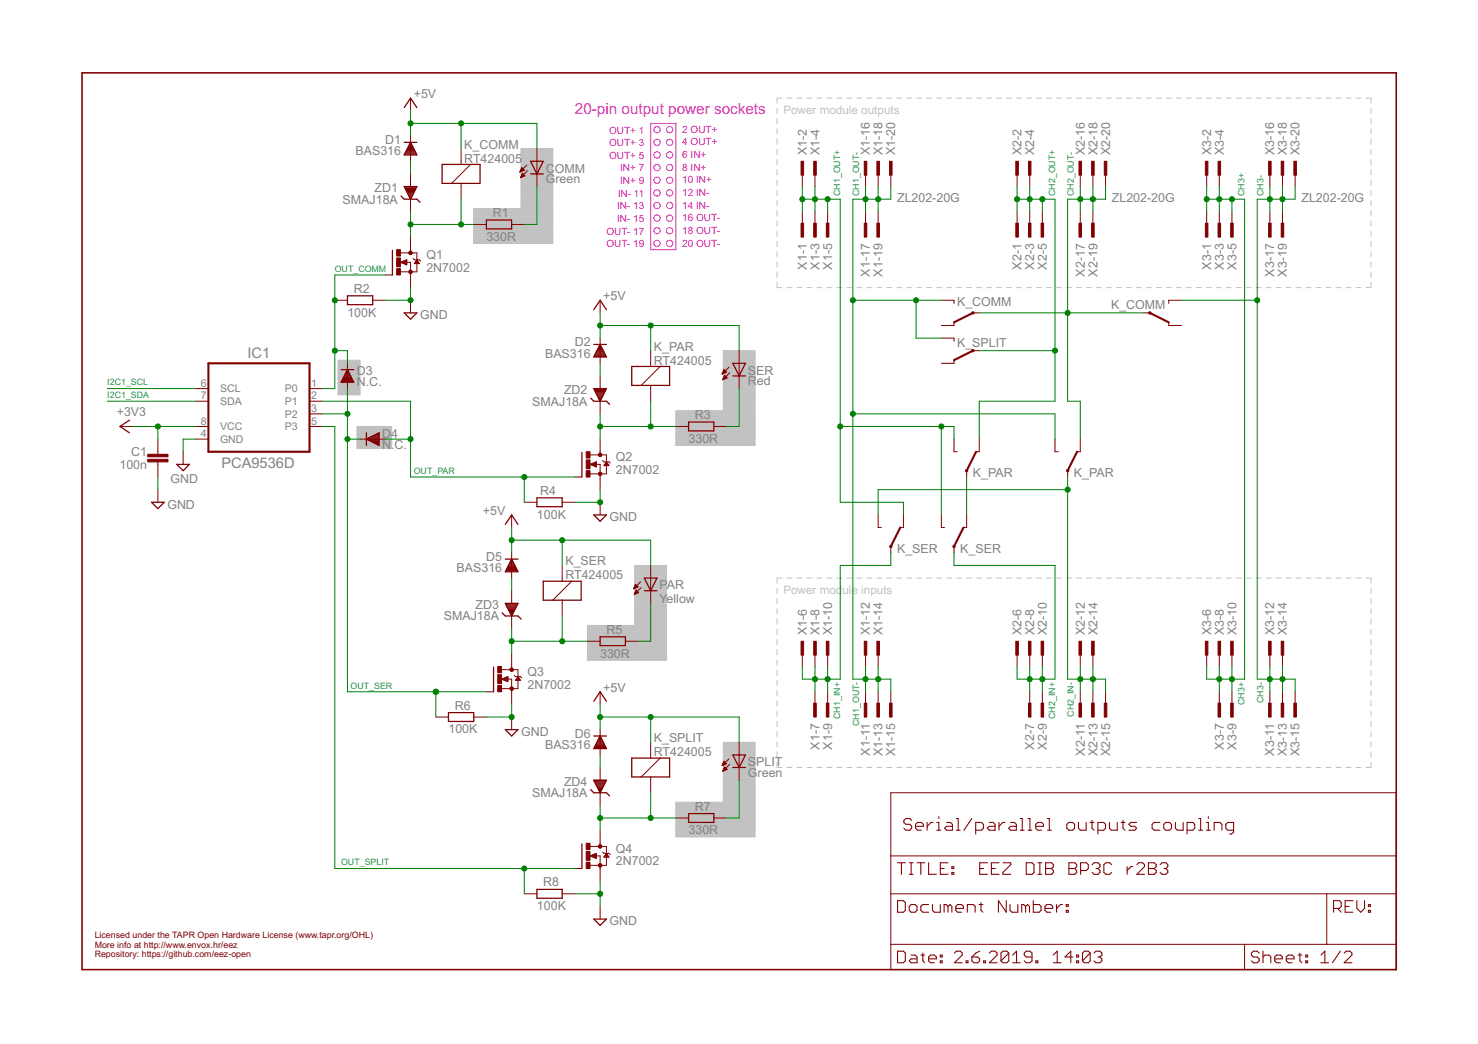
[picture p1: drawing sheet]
<svg xmlns="http://www.w3.org/2000/svg" width="297mm" height="210mm" viewBox="0 0 297 210" stroke-linecap="round" stroke-linejoin="round" font-family="sans-serif">
<defs><g id="words">
<text font-size="3.1" fill="#f0f" x="115.5" y="22.9">20-pin output power sockets</text>
<g font-size="2.9" fill="#808080">
<text x="49.8" y="72">IC1</text>
<text x="44.5" y="94">PCA9536D</text>
</g>
<g font-size="2.5" fill="#808080">
<text x="83.2" y="19.7">+5V</text>
<text x="77.4" y="29">D1</text>
<text x="93.3" y="29.9">K_COMM</text>
<text x="71.4" y="31.3">BAS316</text>
<text x="93.3" y="32.7">RT424005</text>
<text x="109.7" y="34.7">C</text>
<text x="111.5" y="34.7">OMM</text>
<text x="162.1" y="31.2" transform="rotate(-90 162.1 31.2)">X1-2</text>
<text x="164.7" y="31.2" transform="rotate(-90 164.7 31.2)">X1-4</text>
<text x="174.8" y="31.2" transform="rotate(-90 174.8 31.2)">X1-16</text>
<text x="177.4" y="31.2" transform="rotate(-90 177.4 31.2)">X1-18</text>
<text x="179.9" y="31.2" transform="rotate(-90 179.9 31.2)">X1-20</text>
<text x="205.3" y="31.2" transform="rotate(-90 205.3 31.2)">X2-2</text>
<text x="207.8" y="31.2" transform="rotate(-90 207.8 31.2)">X2-4</text>
<text x="218" y="31.2" transform="rotate(-90 218 31.2)">X2-16</text>
<text x="220.5" y="31.2" transform="rotate(-90 220.5 31.2)">X2-18</text>
<text x="223.1" y="31.2" transform="rotate(-90 223.1 31.2)">X2-20</text>
<text x="243.4" y="31.2" transform="rotate(-90 243.4 31.2)">X3-2</text>
<text x="245.9" y="31.2" transform="rotate(-90 245.9 31.2)">X3-4</text>
<text x="256.1" y="31.2" transform="rotate(-90 256.1 31.2)">X3-16</text>
<text x="258.6" y="31.2" transform="rotate(-90 258.6 31.2)">X3-18</text>
<text x="261.2" y="31.2" transform="rotate(-90 261.2 31.2)">X3-20</text>
<text x="68.9" y="40.9">SMAJ18A</text>
<text x="75.3" y="38.6">ZD1</text>
<text x="109.7" y="36.9">G</text>
<text x="111.6" y="36.9">reen</text>
<text x="180.3" y="40.6">ZL202-20G</text>
<text x="223.5" y="40.6">ZL202-20G</text>
<text x="261.6" y="40.6">ZL202-20G</text>
<text x="99" y="43.6">R1</text>
<text x="85.7" y="52.1">Q1</text>
<text x="97.8" y="48.4">330R</text>
<text x="71.1" y="58.9">R2</text>
<text x="85.7" y="54.6">2N7002</text>
<text x="162.1" y="54.2" transform="rotate(-90 162.1 54.2)">X1-1</text>
<text x="164.7" y="54.2" transform="rotate(-90 164.7 54.2)">X1-3</text>
<text x="167.2" y="54.2" transform="rotate(-90 167.2 54.2)">X1-5</text>
<text x="174.8" y="55.6" transform="rotate(-90 174.8 55.6)">X1-17</text>
<text x="177.4" y="55.6" transform="rotate(-90 177.4 55.6)">X1-19</text>
<text x="205.3" y="54.2" transform="rotate(-90 205.3 54.2)">X2-1</text>
<text x="207.8" y="54.2" transform="rotate(-90 207.8 54.2)">X2-3</text>
<text x="210.4" y="54.2" transform="rotate(-90 210.4 54.2)">X2-5</text>
<text x="218" y="55.6" transform="rotate(-90 218 55.6)">X2-17</text>
<text x="220.5" y="55.6" transform="rotate(-90 220.5 55.6)">X2-19</text>
<text x="243.4" y="54.2" transform="rotate(-90 243.4 54.2)">X3-1</text>
<text x="245.9" y="54.2" transform="rotate(-90 245.9 54.2)">X3-3</text>
<text x="248.5" y="54.2" transform="rotate(-90 248.5 54.2)">X3-5</text>
<text x="256.1" y="55.6" transform="rotate(-90 256.1 55.6)">X3-17</text>
<text x="258.6" y="55.6" transform="rotate(-90 258.6 55.6)">X3-19</text>
<text x="69.8" y="63.7">100K</text>
<text x="84.4" y="64.2">GND</text>
<text x="121.2" y="60.4">+5V</text>
<text x="192.4" y="61.5">K_COMM</text>
<text x="223.3" y="62.1">K_COMM</text>
<text x="109.5" y="71.9">BAS316</text>
<text x="115.5" y="69.6">D2</text>
<text x="131.4" y="70.5">K_PAR</text>
<text x="192.4" y="69.8">K_SPLIT</text>
<text x="71.7" y="77.6">N.C.</text>
<text x="71.7" y="75.3">D3</text>
<text x="131.4" y="73.3">RT424005</text>
<text x="150.3" y="77.5">R</text>
<text x="150.3" y="75.3">S</text>
<text x="152" y="75.3">ER</text>
<text x="152.1" y="77.5">ed</text>
<text x="23.5" y="83.7">+3V3</text>
<text x="107" y="81.6">SMAJ18A</text>
<text x="113.4" y="79.3">ZD2</text>
<text x="76.8" y="88">D4</text>
<text x="138.4" y="89.1">330R</text>
<text x="139.7" y="84.3">R3</text>
<text x="24" y="94.3">100n</text>
<text x="26.4" y="91.7">C1</text>
<text x="76.8" y="90.3">N.C.</text>
<text x="123.8" y="95.3">2N7002</text>
<text x="123.8" y="92.7">Q2</text>
<text x="195.5" y="95.9">K_PAR</text>
<text x="215.8" y="95.9">K_PAR</text>
<text x="34.3" y="97.2">GND</text>
<text x="108.5" y="99.5">R4</text>
<text x="33.6" y="102.3">GND</text>
<text x="97.1" y="103.5">+5V</text>
<text x="107.9" y="104.3">100K</text>
<text x="122.5" y="104.8">GND</text>
<text x="97.7" y="112.8">D5</text>
<text x="113.6" y="113.7">K_SER</text>
<text x="180.3" y="111.1">K_SER</text>
<text x="193" y="111.1">K_SER</text>
<text x="91.8" y="115.1">BAS316</text>
<text x="113.6" y="116.5">RT424005</text>
<text x="132.5" y="118.5">P</text>
<text x="134" y="118.5">AR</text>
<text x="89.2" y="124.7">SMAJ18A</text>
<text x="95.6" y="122.4">ZD3</text>
<text x="132.5" y="121.3">Y</text>
<text x="134" y="121.3">ellow</text>
<text x="121.9" y="127.4">R5</text>
<text x="162.1" y="127.7" transform="rotate(-90 162.1 127.7)">X1-6</text>
<text x="164.7" y="127.7" transform="rotate(-90 164.7 127.7)">X1-8</text>
<text x="167.2" y="127.7" transform="rotate(-90 167.2 127.7)">X1-10</text>
<text x="174.8" y="127.7" transform="rotate(-90 174.8 127.7)">X1-12</text>
<text x="177.4" y="127.7" transform="rotate(-90 177.4 127.7)">X1-14</text>
<text x="205.3" y="127.7" transform="rotate(-90 205.3 127.7)">X2-6</text>
<text x="207.8" y="127.7" transform="rotate(-90 207.8 127.7)">X2-8</text>
<text x="210.4" y="127.7" transform="rotate(-90 210.4 127.7)">X2-10</text>
<text x="218" y="127.7" transform="rotate(-90 218 127.7)">X2-12</text>
<text x="220.5" y="127.7" transform="rotate(-90 220.5 127.7)">X2-14</text>
<text x="243.4" y="127.7" transform="rotate(-90 243.4 127.7)">X3-6</text>
<text x="245.9" y="127.7" transform="rotate(-90 245.9 127.7)">X3-8</text>
<text x="248.5" y="127.7" transform="rotate(-90 248.5 127.7)">X3-10</text>
<text x="256.1" y="127.7" transform="rotate(-90 256.1 127.7)">X3-12</text>
<text x="258.6" y="127.7" transform="rotate(-90 258.6 127.7)">X3-14</text>
<text x="106" y="135.9">Q3</text>
<text x="120.6" y="132.2">330R</text>
<text x="91.4" y="142.7">R6</text>
<text x="106" y="138.4">2N7002</text>
<text x="121.2" y="139.1">+5V</text>
<text x="90.1" y="147.5">100K</text>
<text x="104.7" y="148">GND</text>
<text x="115.5" y="148.3">D6</text>
<text x="131.4" y="149.2">K_SPLIT</text>
<text x="109.5" y="150.6">BAS316</text>
<text x="131.4" y="152">RT424005</text>
<text x="150.3" y="154.1">S</text>
<text x="152" y="154.1">PLIT</text>
<text x="164.7" y="150.7" transform="rotate(-90 164.7 150.7)">X1-7</text>
<text x="167.2" y="150.7" transform="rotate(-90 167.2 150.7)">X1-9</text>
<text x="174.8" y="151.9" transform="rotate(-90 174.8 151.9)">X1-11</text>
<text x="177.4" y="152.1" transform="rotate(-90 177.4 152.1)">X1-13</text>
<text x="179.9" y="152.1" transform="rotate(-90 179.9 152.1)">X1-15</text>
<text x="207.8" y="150.7" transform="rotate(-90 207.8 150.7)">X2-7</text>
<text x="210.4" y="150.7" transform="rotate(-90 210.4 150.7)">X2-9</text>
<text x="218" y="151.9" transform="rotate(-90 218 151.9)">X2-11</text>
<text x="220.5" y="152.1" transform="rotate(-90 220.5 152.1)">X2-13</text>
<text x="223.1" y="152.1" transform="rotate(-90 223.1 152.1)">X2-15</text>
<text x="245.9" y="150.7" transform="rotate(-90 245.9 150.7)">X3-7</text>
<text x="248.5" y="150.7" transform="rotate(-90 248.5 150.7)">X3-9</text>
<text x="256.1" y="151.9" transform="rotate(-90 256.1 151.9)">X3-11</text>
<text x="258.6" y="152.1" transform="rotate(-90 258.6 152.1)">X3-13</text>
<text x="261.2" y="152.1" transform="rotate(-90 261.2 152.1)">X3-15</text>
<text x="107" y="160.3">SMAJ18A</text>
<text x="113.4" y="158">ZD4</text>
<text x="150.3" y="156.2">G</text>
<text x="152.3" y="156.2">reen</text>
<text x="138.4" y="167.8">330R</text>
<text x="139.7" y="163">R7</text>
<text x="123.8" y="174">2N7002</text>
<text x="123.8" y="171.5">Q4</text>
<text x="109.2" y="178.2">R8</text>
<text x="107.9" y="183">100K</text>
<text x="122.5" y="186.1">GND</text>
</g>
<g font-size="2.3" fill="#c0c0c0">
<text x="157.4" y="22.9">Power module outputs</text>
<text x="157.4" y="119.4">Power mod</text>
<text x="169.3" y="119.4">ule inputs</text>
</g>
<g font-size="2.1" fill="#808080">
<text x="40.3" y="77.8">6</text>
<text x="62.6" y="77.8">1</text>
<text x="40.3" y="80.3">7</text>
<text x="44.2" y="78.9">SCL</text>
<text x="44.2" y="81.4">SDA</text>
<text x="57.2" y="78.9">P0</text>
<text x="57.2" y="81.4">P1</text>
<text x="57.2" y="84">P2</text>
<text x="62.6" y="80.3">2</text>
<text x="62.6" y="82.9">3</text>
<text x="40.3" y="87.9">4</text>
<text x="40.3" y="85.4">8</text>
<text x="44.2" y="89.1">GND</text>
<text x="44.2" y="86.5">VCC</text>
<text x="57.2" y="86.5">P3</text>
<text x="62.6" y="85.4">5</text>
</g>
<g font-size="2" fill="#f0f">
<text x="122.4" y="26.9">OUT+ 1</text>
<text x="122.4" y="29.4">OUT+ 3</text>
<text x="137.1" y="26.7">2 OUT+</text>
<text x="137.1" y="29.3">4 OUT+</text>
<text x="122.4" y="31.9">OUT+ 5</text>
<text x="124.6" y="34.5">IN+ 7</text>
<text x="137.1" y="31.8">6 IN+</text>
<text x="137.1" y="34.3">8 IN+</text>
<text x="124.2" y="39.6">IN- 11</text>
<text x="124.6" y="37">IN+ 9</text>
<text x="137.1" y="36.9">10 IN+</text>
<text x="137.1" y="39.4">12 IN-</text>
<text x="137.1" y="41.9">14 IN-</text>
<text x="121.9" y="47.2">OUT- 17</text>
<text x="124" y="44.6">IN- 15</text>
<text x="124" y="42.1">IN- 13</text>
<text x="137.1" y="44.5">16 OUT-</text>
<text x="137.1" y="47">18 OUT-</text>
<text x="121.9" y="49.7">OUT- 19</text>
<text x="137.1" y="49.6">20 OUT-</text>
</g>
<g font-size="1.8" fill="#008080">
<text x="168.9" y="39.4" transform="rotate(-90 168.9 39.4)">CH1_OUT+</text>
<text x="172.7" y="39.4" transform="rotate(-90 172.7 39.4)">CH1_OUT-</text>
<text x="212" y="39.4" transform="rotate(-90 212 39.4)">CH2_OUT+</text>
<text x="215.8" y="39.4" transform="rotate(-90 215.8 39.4)">CH2_OUT-</text>
<text x="250.1" y="39.4" transform="rotate(-90 250.1 39.4)">CH3+</text>
<text x="253.9" y="39.4" transform="rotate(-90 253.9 39.4)">CH3-</text>
<text x="67.3" y="54.6">OUT_COMM</text>
<text x="21.6" y="77.5">I2C1_SCL</text>
<text x="21.6" y="80">I2C1_SDA</text>
<text x="83.2" y="95.3">OUT_PAR</text>
<text x="70.5" y="138.4">OUT_SER</text>
<text x="250.1" y="141.8" transform="rotate(-90 250.1 141.8)">CH3+</text>
<text x="253.9" y="141.3" transform="rotate(-90 253.9 141.3)">CH3-</text>
<text x="168.9" y="144.5" transform="rotate(-90 168.9 144.5)">CH1_IN+</text>
<text x="172.7" y="146" transform="rotate(-90 172.7 146)">CH1_OUT-</text>
<text x="212" y="144.5" transform="rotate(-90 212 144.5)">CH2_IN+</text>
<text x="215.8" y="144.1" transform="rotate(-90 215.8 144.1)">CH2_IN-</text>
<text x="68.5" y="174">OUT_SPLIT</text>
</g>
<g font-size="1.8" fill="#800000">
<text x="19" y="188.6">Licensed under the TAPR Open Hardware License (www.tapr.org/OHL)</text>
<text x="19" y="190.5">More info at http://www.envox.hr/eez</text>
<text x="19" y="192.4">Repository: https://github.com/eez-open</text>
</g>
</g></defs>
<g fill="none" stroke="#c0c0c0" stroke-width=".2">
<path d="M157.2 19.7h-1v1.1M158.2 19.7h1M160.2 19.7h1M162.2 19.7h1M164.2 19.7h1M166.2 19.7h1M168.2 19.7h1M170.2 19.7h1M172.2 19.7h1M174.2 19.7h1M176.2 19.7h1M178.2 19.7h1"/>
<path d="M180.2 19.7h1.1M182.2 19.7h1M184.3 19.7h1M186.2 19.7h1.1M188.3 19.7h1M190.3 19.7h1M192.3 19.7h1M194.3 19.7h1M196.3 19.7h1M198.3 19.7h1M200.3 19.7h1M202.3 19.7h1"/>
<path d="M204.3 19.7h1M206.3 19.7h1M208.3 19.7h1M210.3 19.7h1M212.3 19.7h1M214.3 19.7h1M216.3 19.7h1.1M218.4 19.7h1M220.4 19.7h1M222.4 19.7h1M224.4 19.7h1M226.4 19.7h1"/>
<path d="M228.4 19.7h1M230.4 19.7h1M232.4 19.7h1M234.4 19.7h1M236.4 19.7h1M238.4 19.7h1M240.4 19.7h1M242.4 19.7h1M244.4 19.7h1M246.4 19.7h1M248.4 19.7h1M250.4 19.7h1.1"/>
<path d="M252.5 19.7h.9M254.5 19.7h1M256.5 19.7h1M258.5 19.7h1M260.5 19.7h1M262.5 19.7h1M264.5 19.7h1M266.5 19.7h1M268.5 19.7h1M270.5 19.7h1M272.5 19.7h1M274.5 19.7h1v1.1"/>
<path d="M104.7 29.9h6.4v19h-15.9v-6.9h9.5zM104.7 40h6.4M104.7 39.8h6.4M104.7 39.7h6.4M104.7 39.6h6.4M104.7 39.5h6.4M104.7 39.3h6.4M104.7 39.2h6.4M104.7 39.1h6.4M104.7 39h6.4M104.7 38.9h6.4M104.7 38.8h6.4"/>
<path d="M104.7 38.6h6.4M104.7 38.5h6.4M104.7 38.4h6.4M104.7 38.3h6.4M104.7 38.1h6.4M104.7 38h6.4M104.7 37.9h6.4M104.7 37.8h6.4M104.7 37.7h6.4M104.7 37.5h6.4M104.7 37.4h6.4M104.7 37.3h6.4"/>
<path d="M104.7 37.2h6.4M104.7 37.1h6.4M104.7 36.9h6.4M104.7 36.8h6.4M104.7 36.7h6.4M104.7 36.6h6.4M104.7 36.4h6.4M104.7 36.3h6.4M104.7 36.2h6.4M104.7 36.1h6.4M104.7 36h6.4M104.7 35.9h6.4"/>
<path d="M104.7 35.7h6.4M104.7 35.6h6.4M104.7 35.5h6.4M104.7 35.4h6.4M104.7 35.3h6.4M104.7 35.1h6.4M104.7 35h6.4M104.7 34.9h6.4M104.7 34.8h6.4M104.7 34.6h6.4M104.7 34.5h6.4M104.7 34.4h6.4"/>
<path d="M104.7 34.3h6.4M104.7 34.2h6.4M104.7 34.1h6.4M104.7 33.9h6.4M104.7 33.8h6.4M104.7 33.7h6.4M104.7 33.6h6.4M104.7 33.4h6.4M104.7 33.3h6.4M104.7 33.2h6.4M104.7 33.1h6.4M104.7 33h6.4"/>
<path d="M104.7 32.9h6.4M104.7 32.7h6.4M104.7 32.6h6.4M104.7 32.5h6.4M104.7 32.4h6.4M104.7 32.2h6.4M104.7 32.1h6.4M104.7 32h6.4M104.7 31.9h6.4M104.7 31.7h6.4M104.7 31.6h6.4M104.7 31.5h6.4"/>
<path d="M104.7 31.4h6.4M104.7 31.3h6.4M104.7 31.2h6.4M104.7 31h6.4M104.7 30.9h6.4M104.7 30.8h6.4M104.7 30.7h6.4M104.7 30.5h6.4M104.7 30.4h6.4M104.7 30.3h6.4M104.7 30.2h6.4M104.7 30.1h6.4"/>
<path d="M104.7 30h6.4M156.2 21.8v1M156.2 23.9v1M156.2 25.9v1.1M156.2 28v1M156.2 30v1.1M156.2 32.1v1M156.2 34.1v1.1M156.2 36.2v1.1M156.2 38.2v1.1M275.5 21.8v1M275.5 23.9v1"/>
<path d="M275.5 25.9v1.1M275.5 28v1M275.5 30v1.1M275.5 32.1v1M275.5 34.1v1.1M275.5 36.2v1.1M275.5 38.2v1.1M95.2 48.9h15.9M95.2 48.8h15.9M95.2 48.6h15.9M95.2 48.5h15.9M95.2 48.4h15.9"/>
<path d="M95.2 48.3h15.9M95.2 48.2h15.9M95.2 48h15.9M95.2 47.9h15.9M95.2 47.8h15.9M95.2 47.7h15.9M95.2 47.6h15.9M95.2 47.4h15.9M95.2 47.3h15.9M95.2 47.2h15.9M95.2 47.1h15.9M95.2 46.9h15.9"/>
<path d="M95.2 46.8h15.9M95.2 46.7h15.9M95.2 46.6h15.9M95.2 46.5h15.9M95.2 46.4h15.9M95.2 46.2h15.9M95.2 46.1h15.9M95.2 46h15.9M95.2 45.9h15.9M95.2 45.7h15.9M95.2 45.6h15.9M95.2 45.5h15.9"/>
<path d="M95.2 45.4h15.9M95.2 45.3h15.9M95.2 45.1h15.9M95.2 45h15.9M95.2 44.9h15.9M95.2 44.8h15.9M95.2 44.7h15.9M95.2 44.5h15.9M95.2 44.4h15.9M95.2 44.3h15.9M95.2 44.2h15.9M95.2 44h15.9"/>
<path d="M95.2 43.9h15.9M95.2 43.8h15.9M95.2 43.7h15.9M95.2 43.6h15.9M95.2 43.5h15.9M95.2 43.3h15.9M95.2 43.2h15.9M95.2 43.1h15.9M95.2 43h15.9M95.2 42.8h15.9M95.2 42.7h15.9M95.2 42.6h15.9"/>
<path d="M95.2 42.5h15.9M95.2 42.4h15.9M95.2 42.2h15.9M95.2 42.1h15.9M95.2 42h15.9M104.7 41.9h6.4M104.7 41.8h6.4M104.7 41.7h6.4M104.7 41.5h6.4M104.7 41.4h6.4M104.7 41.3h6.4M104.7 41.2h6.4"/>
<path d="M104.7 41h6.4M104.7 40.9h6.4M104.7 40.8h6.4M104.7 40.7h6.4M104.7 40.6h6.4M104.7 40.4h6.4M104.7 40.3h6.4M104.7 40.2h6.4M104.7 40.1h6.4M156.2 40.3v1.1M156.2 42.4v1M156.2 44.4v1.1"/>
<path d="M156.2 46.5v1M156.2 48.5v1.1M156.2 50.6v1M156.2 52.6v1.1M156.2 54.7v1.1M156.2 56.8v1h1M158.2 57.8h1M160.2 57.8h1M162.2 57.8h1M164.2 57.8h1M166.2 57.8h1M168.2 57.8h1"/>
<path d="M170.2 57.8h1M172.2 57.8h1M174.2 57.8h1M176.2 57.8h1M178.2 57.8h1M180.2 57.8h1.1M182.2 57.8h1M184.3 57.8h1M186.2 57.8h1.1M188.3 57.8h1M190.3 57.8h1M192.3 57.8h1"/>
<path d="M194.3 57.8h1M196.3 57.8h1M198.3 57.8h1M200.3 57.8h1M202.3 57.8h1M204.3 57.8h1M206.3 57.8h1M208.3 57.8h1M210.3 57.8h1M212.3 57.8h1M214.3 57.8h1M216.3 57.8h1.1"/>
<path d="M218.4 57.8h1M220.4 57.8h1M222.4 57.8h1M224.4 57.8h1M226.4 57.8h1M228.4 57.8h1M230.4 57.8h1M232.4 57.8h1M234.4 57.8h1M236.4 57.8h1M238.4 57.8h1M240.4 57.8h1"/>
<path d="M242.4 57.8h1M244.4 57.8h1M246.4 57.8h1M248.4 57.8h1M250.4 57.8h1.1M252.5 57.8h.9M254.5 57.8h1M256.5 57.8h1M258.5 57.8h1M260.5 57.8h1M262.5 57.8h1M264.5 57.8h1"/>
<path d="M266.5 57.8h1M268.5 57.8h1M270.5 57.8h1M272.5 57.8h1M275.5 40.3v1.1M275.5 42.4v1M275.5 44.4v1.1M275.5 46.5v1M275.5 48.5v1.1M275.5 50.6v1M275.5 52.6v1.1M275.5 54.7v1.1"/>
<path d="M275.5 56.8v1h-1M145.4 79.9h6.3M145.4 79.8h6.3M145.4 79.6h6.3M145.4 79.5h6.3M145.4 79.4h6.3M145.4 79.3h6.3M145.4 79.2h6.3M145.4 79h6.3M145.4 78.9h6.3M145.4 78.8h6.3M145.4 78.7h6.3"/>
<path d="M145.4 78.5h6.3M145.4 78.4h6.3M145.4 78.3h6.3M145.4 78.2h6.3M145.4 78.1h6.3M145.4 78h6.3M145.4 77.8h6.3M145.4 77.7h6.3M145.4 77.6h6.3M145.4 77.5h6.3M145.4 77.3h6.3M145.4 77.2h6.3"/>
<path d="M145.4 77.1h6.3M145.4 77h6.3M145.4 76.9h6.3M145.4 76.8h6.3M145.4 76.6h6.3M145.4 76.5h6.3M145.4 76.4h6.3M145.4 76.3h6.3M145.4 76.1h6.3M145.4 76h6.3M145.4 75.9h6.3M145.4 75.8h6.3"/>
<path d="M145.4 75.6h6.3M145.4 75.5h6.3M145.4 75.4h6.3M145.4 75.3h6.3M145.4 75.2h6.3M145.4 75.1h6.3M145.4 74.9h6.3M145.4 74.8h6.3M145.4 74.7h6.3M145.4 74.6h6.3M145.4 74.4h6.3M145.4 74.3h6.3"/>
<path d="M145.4 74.2h6.3M145.4 74.1h6.3M145.4 74h6.3M145.4 73.9h6.3M145.4 73.7h6.3M145.4 73.6h6.3M145.4 73.5h6.3M145.4 73.4h6.3M145.4 73.2h6.3M145.4 73.1h6.3M145.4 73h6.3M145.4 72.9h6.3"/>
<path d="M145.4 72.8h6.3M145.4 72.6h6.3M145.4 72.5h6.3M145.4 72.4h6.3M145.4 72.3h6.3M145.4 72.2h6.3M145.4 72h6.3M145.4 71.9h6.3M145.4 71.8h6.3M145.4 71.7h6.3M145.4 71.6h6.3M145.4 71.4h6.3"/>
<path d="M145.4 71.3h6.3M145.4 71.2h6.3M145.4 71.1h6.3M145.4 71h6.3M145.4 70.8h6.3M145.4 70.7h6.3M145.4 70.6h6.3M135.8 89.4h15.9M135.8 89.3h15.9M135.8 89.2h15.9M135.8 89h15.9M135.8 88.9h15.9"/>
<path d="M135.8 88.8h15.9M135.8 88.7h15.9M135.8 88.6h15.9M135.8 88.4h15.9M135.8 88.3h15.9M135.8 88.2h15.9M135.8 88.1h15.9M135.8 88h15.9M135.8 87.8h15.9M135.8 87.7h15.9M135.8 87.6h15.9M135.8 87.5h15.9"/>
<path d="M135.8 87.4h15.9M135.8 87.2h15.9M135.8 87.1h15.9M135.8 87h15.9M135.8 86.9h15.9M135.8 86.8h15.9M135.8 86.6h15.9M135.8 86.5h15.9M135.8 86.4h15.9M135.8 86.3h15.9M135.8 86.1h15.9M135.8 86h15.9"/>
<path d="M135.8 85.9h15.9M135.8 85.8h15.9M135.8 85.7h15.9M135.8 85.6h15.9M135.8 85.4h15.9M135.8 85.3h15.9M135.8 85.2h15.9M135.8 85.1h15.9M135.8 84.9h15.9M135.8 84.8h15.9M135.8 84.7h15.9M135.8 84.6h15.9"/>
<path d="M135.8 84.5h15.9M135.8 84.3h15.9M135.8 84.2h15.9M135.8 84.1h15.9M135.8 84h15.9M135.8 83.9h15.9M135.8 83.7h15.9M135.8 83.6h15.9M135.8 83.5h15.9M135.8 83.4h15.9M135.8 83.2h15.9M135.8 83.1h15.9"/>
<path d="M135.8 83h15.9M135.8 82.9h15.9M135.8 82.8h15.9M135.8 82.7h15.9M145.4 82.4h6.3M145.4 82.3h6.3M145.4 82.2h6.3M145.4 82h6.3M145.4 81.9h6.3M145.4 81.8h6.3M145.4 81.7h6.3M145.4 81.6h6.3"/>
<path d="M145.4 81.4h6.3M145.4 81.3h6.3M145.4 81.2h6.3M145.4 81.1h6.3M145.4 81h6.3M145.4 80.8h6.3M145.4 80.7h6.3M145.4 80.6h6.3M145.4 80.5h6.3M145.4 80.4h6.3M145.4 80.2h6.3M145.4 80.1h6.3"/>
<path d="M145.4 80h6.3M151.7 82.5l-15.9 .1v7l15.9-.1v-19h-6.3v12.1M127.6 113.7h6.3v19h-15.8v-6.9h9.5zM127.6 119.9h6.3M127.6 119.8h6.3M127.6 119.7h6.3M127.6 119.6h6.3M127.6 119.4h6.3M127.6 119.3h6.3M127.6 119.2h6.3M127.6 119.1h6.3M127.6 119h6.3"/>
<path d="M127.6 118.8h6.3M127.6 118.7h6.3M127.6 118.6h6.3M127.6 118.5h6.3M127.6 118.4h6.3M127.6 118.2h6.3M127.6 118.1h6.3M127.6 118h6.3M127.6 117.9h6.3M127.6 117.8h6.3M127.6 117.6h6.3M127.6 117.5h6.3"/>
<path d="M127.6 117.4h6.3M127.6 117.3h6.3M127.6 117.2h6.3M127.6 117h6.3M127.6 116.9h6.3M127.6 116.8h6.3M127.6 116.7h6.3M127.6 116.5h6.3M127.6 116.4h6.3M127.6 116.3h6.3M127.6 116.2h6.3M127.6 116.1h6.3"/>
<path d="M127.6 116h6.3M127.6 115.8h6.3M127.6 115.7h6.3M127.6 115.6h6.3M127.6 115.5h6.3M127.6 115.3h6.3M127.6 115.2h6.3M127.6 115.1h6.3M127.6 115h6.3M127.6 114.9h6.3M127.6 114.7h6.3M127.6 114.6h6.3"/>
<path d="M127.6 114.5h6.3M127.6 114.4h6.3M127.6 114.3h6.3M127.6 114.1h6.3M127.6 114h6.3M127.6 113.9h6.3M127.6 113.8h6.3M156.2 118.3v1M157.2 116.2h-1v1.1M158.2 116.2h1M160.2 116.2h1M162.2 116.2h1"/>
<path d="M164.2 116.2h1M166.2 116.2h1M168.2 116.2h1M170.2 116.2h1M172.2 116.2h1M174.2 116.2h1M176.2 116.2h1M178.2 116.2h1M180.2 116.2h1.1M182.2 116.2h1M184.3 116.2h1M186.2 116.2h1.1"/>
<path d="M188.3 116.2h1M190.3 116.2h1M192.3 116.2h1M194.3 116.2h1M196.3 116.2h1M198.3 116.2h1M200.3 116.2h1M202.3 116.2h1M204.3 116.2h1M206.3 116.2h1M208.3 116.2h1M210.3 116.2h1"/>
<path d="M212.3 116.2h1M214.3 116.2h1M216.3 116.2h1.1M218.4 116.2h1M220.4 116.2h1M222.4 116.2h1M224.4 116.2h1M226.4 116.2h1M228.4 116.2h1M230.4 116.2h1M232.4 116.2h1M234.4 116.2h1"/>
<path d="M236.4 116.2h1M238.4 116.2h1M240.4 116.2h1M242.4 116.2h1M244.4 116.2h1M246.4 116.2h1M248.4 116.2h1M250.4 116.2h1.1M252.5 116.2h.9M254.5 116.2h1M256.5 116.2h1M258.5 116.2h1"/>
<path d="M260.5 116.2h1M262.5 116.2h1M264.5 116.2h1M266.5 116.2h1M268.5 116.2h1M270.5 116.2h1M272.5 116.2h1M274.5 116.2h1v1.1M275.5 118.3v1M118.1 132.7h15.8M118.1 132.6h15.8M118.1 132.5h15.8"/>
<path d="M118.1 132.4h15.8M118.1 132.2h15.8M118.1 132.1h15.8M118.1 132h15.8M118.1 131.9h15.8M118.1 131.7h15.8M118.1 131.6h15.8M118.1 131.5h15.8M118.1 131.4h15.8M118.1 131.3h15.8M118.1 131.1h15.8M118.1 131h15.8"/>
<path d="M118.1 130.9h15.8M118.1 130.8h15.8M118.1 130.7h15.8M118.1 130.5h15.8M118.1 130.4h15.8M118.1 130.3h15.8M118.1 130.2h15.8M118.1 130h15.8M118.1 129.9h15.8M118.1 129.8h15.8M118.1 129.7h15.8M118.1 129.6h15.8"/>
<path d="M118.1 129.5h15.8M118.1 129.3h15.8M118.1 129.2h15.8M118.1 129.1h15.8M118.1 129h15.8M118.1 128.8h15.8M118.1 128.7h15.8M118.1 128.6h15.8M118.1 128.5h15.8M118.1 128.4h15.8M118.1 128.2h15.8M118.1 128.1h15.8"/>
<path d="M118.1 128h15.8M118.1 127.9h15.8M118.1 127.8h15.8M118.1 127.6h15.8M118.1 127.5h15.8M118.1 127.4h15.8M118.1 127.3h15.8M118.1 127.2h15.8M118.1 127h15.8M118.1 126.9h15.8M118.1 126.8h15.8M118.1 126.7h15.8"/>
<path d="M118.1 126.6h15.8M118.1 126.4h15.8M118.1 126.3h15.8M118.1 126.2h15.8M118.1 126.1h15.8M118.1 126h15.8M118.1 125.8h15.8M127.6 125.7h6.3M127.6 125.6h6.3M127.6 125.5h6.3M127.6 125.3h6.3M127.6 125.2h6.3"/>
<path d="M127.6 125.1h6.3M127.6 125h6.3M127.6 124.9h6.3M127.6 124.8h6.3M127.6 124.6h6.3M127.6 124.5h6.3M127.6 124.4h6.3M127.6 124.3h6.3M127.6 124.1h6.3M127.6 124h6.3M127.6 123.9h6.3M127.6 123.8h6.3"/>
<path d="M127.6 123.7h6.3M127.6 123.5h6.3M127.6 123.4h6.3M127.6 123.3h6.3M127.6 123.2h6.3M127.6 123.1h6.3M127.6 122.9h6.3M127.6 122.8h6.3M127.6 122.7h6.3M127.6 122.6h6.3M127.6 122.4h6.3M127.6 122.3h6.3"/>
<path d="M127.6 122.2h6.3M127.6 122.1h6.3M127.6 122h6.3M127.6 121.9h6.3M127.6 121.7h6.3M127.6 121.6h6.3M127.6 121.5h6.3M127.6 121.4h6.3M127.6 121.2h6.3M127.6 121.1h6.3M127.6 121h6.3M127.6 120.9h6.3"/>
<path d="M127.6 120.8h6.3M127.6 120.6h6.3M127.6 120.5h6.3M127.6 120.4h6.3M127.6 120.3h6.3M127.6 120.2h6.3M127.6 120h6.3M156.2 120.3v1.1M156.2 122.4v1.1M156.2 124.5v1M156.2 126.5v1.1M156.2 128.6v1"/>
<path d="M156.2 130.6v1.1M156.2 132.7v1.1M156.2 134.7v1.1M156.2 136.8v1.1M156.2 138.9v1M275.5 120.3v1.1M275.5 122.4v1.1M275.5 124.5v1M275.5 126.5v1.1M275.5 128.6v1M275.5 130.6v1.1M275.5 132.7v1.1"/>
<path d="M275.5 134.7v1.1M275.5 136.8v1.1M275.5 138.9v1M145.4 154.3h6.3M145.4 160h6.3M145.4 159.9h6.3M145.4 159.7h6.3M145.4 159.6h6.3M145.4 159.5h6.3M145.4 159.4h6.3M145.4 159.2h6.3M145.4 159.1h6.3"/>
<path d="M145.4 159h6.3M145.4 158.9h6.3M145.4 158.8h6.3M145.4 158.6h6.3M145.4 158.5h6.3M145.4 158.4h6.3M145.4 158.3h6.3M145.4 158.2h6.3M145.4 158h6.3M145.4 157.9h6.3M145.4 157.8h6.3M145.4 157.7h6.3"/>
<path d="M145.4 157.6h6.3M145.4 157.4h6.3M145.4 157.3h6.3M145.4 157.2h6.3M145.4 157.1h6.3M145.4 157h6.3M145.4 156.8h6.3M145.4 156.7h6.3M145.4 156.6h6.3M145.4 156.5h6.3M145.4 156.4h6.3M145.4 156.2h6.3"/>
<path d="M145.4 156.1h6.3M145.4 156h6.3M145.4 155.9h6.3M145.4 155.7h6.3M145.4 155.6h6.3M145.4 155.5h6.3M145.4 155.4h6.3M145.4 155.3h6.3M145.4 155.2h6.3M145.4 155h6.3M145.4 154.9h6.3M145.4 154.8h6.3"/>
<path d="M145.4 154.7h6.3M145.4 154.5h6.3M145.4 154.4h6.3M145.4 154.2h6.3M145.4 154.1h6.3M145.4 153.9h6.3M145.4 153.8h6.3M145.4 153.7h6.3M145.4 153.6h6.3M145.4 153.5h6.3M145.4 153.3h6.3M145.4 153.2h6.3"/>
<path d="M145.4 153.1h6.3M145.4 153h6.3M145.4 152.8h6.3M145.4 152.7h6.3M145.4 152.6h6.3M145.4 152.5h6.3M145.4 152.4h6.3M145.4 152.3h6.3M145.4 152.1h6.3M145.4 152h6.3M145.4 151.9h6.3M145.4 151.8h6.3"/>
<path d="M145.4 151.6h6.3M145.4 151.5h6.3M145.4 151.4h6.3M145.4 151.3h6.3M145.4 151.2h6.3M145.4 151h6.3M145.4 150.9h6.3M145.4 150.8h6.3M145.4 150.7h6.3M145.4 150.6h6.3M145.4 150.4h6.3M145.4 150.3h6.3"/>
<path d="M145.4 150.2h6.3M145.4 150.1h6.3M145.4 150h6.3M145.4 149.8h6.3M145.4 149.7h6.3M145.4 149.6h6.3M145.4 149.5h6.3M145.4 149.4h6.3M156.2 153.3v1h1M156.2 140.9v1.1M156.2 143v1M156.2 145v1.1"/>
<path d="M156.2 147.1v1M156.2 149.1v1.1M156.2 151.2v1.1M158.2 154.3h1M160.2 154.3h1M162.2 154.3h1M164.2 154.3h1M166.2 154.3h1M168.2 154.3h1M170.2 154.3h1M172.2 154.3h1M174.2 154.3h1"/>
<path d="M176.2 154.3h1M178.2 154.3h1M180.2 154.3h1.1M182.2 154.3h1M184.3 154.3h1M186.2 154.3h1.1M188.3 154.3h1M190.3 154.3h1M192.3 154.3h1M194.3 154.3h1M196.3 154.3h1M198.3 154.3h1"/>
<path d="M200.3 154.3h1M202.3 154.3h1M204.3 154.3h1M206.3 154.3h1M208.3 154.3h1M210.3 154.3h1M212.3 154.3h1M214.3 154.3h1M216.3 154.3h1.1M218.4 154.3h1M220.4 154.3h1M222.4 154.3h1"/>
<path d="M224.4 154.3h1M226.4 154.3h1M228.4 154.3h1M230.4 154.3h1M232.4 154.3h1M234.4 154.3h1M236.4 154.3h1M238.4 154.3h1M240.4 154.3h1M242.4 154.3h1M244.4 154.3h1M246.4 154.3h1"/>
<path d="M248.4 154.3h1M250.4 154.3h1.1M252.5 154.3h.9M254.5 154.3h1M256.5 154.3h1M258.5 154.3h1M260.5 154.3h1M262.5 154.3h1M264.5 154.3h1M266.5 154.3h1M268.5 154.3h1M270.5 154.3h1"/>
<path d="M272.5 154.3h1M275.5 140.9v1.1M275.5 143v1M275.5 145v1.1M275.5 147.1v1M275.5 149.1v1.1M275.5 151.2v1.1M275.5 153.3v1h-1M135.8 168.2h15.9M135.8 168h15.9M135.8 167.9h15.9M135.8 167.8h15.9"/>
<path d="M135.8 167.7h15.9M135.8 167.6h15.9M135.8 167.4h15.9M135.8 167.3h15.9M135.8 167.2h15.9M135.8 167.1h15.9M135.8 167h15.9M135.8 166.8h15.9M135.8 166.7h15.9M135.8 166.6h15.9M135.8 166.5h15.9M135.8 166.4h15.9"/>
<path d="M135.8 166.2h15.9M135.8 166.1h15.9M135.8 166h15.9M135.8 165.9h15.9M135.8 165.8h15.9M135.8 165.6h15.9M135.8 165.5h15.9M135.8 165.4h15.9M135.8 165.3h15.9M135.8 165.2h15.9M135.8 165h15.9M135.8 164.9h15.9"/>
<path d="M135.8 164.8h15.9M135.8 164.7h15.9M135.8 164.5h15.9M135.8 164.4h15.9M135.8 164.3h15.9M135.8 164.2h15.9M135.8 164.1h15.9M135.8 164h15.9M135.8 163.8h15.9M135.8 163.7h15.9M135.8 163.6h15.9M135.8 163.5h15.9"/>
<path d="M135.8 163.3h15.9M135.8 163.2h15.9M135.8 163.1h15.9M135.8 163h15.9M135.8 162.9h15.9M135.8 162.8h15.9M135.8 162.6h15.9M135.8 162.5h15.9M135.8 162.4h15.9M135.8 162.3h15.9M135.8 162.1h15.9M135.8 162h15.9"/>
<path d="M135.8 161.9h15.9M135.8 161.8h15.9M135.8 161.6h15.9M135.8 161.5h15.9M135.8 161.4h15.9M145.4 161.3v-12.1h6.3v19.1h-15.9v-7h15.9M145.4 161.2h6.3M145.4 161.1h6.3M145.4 160.9h6.3M145.4 160.8h6.3M145.4 160.7h6.3M145.4 160.6h6.3"/>
<path d="M145.4 160.4h6.3M145.4 160.3h6.3M145.4 160.2h6.3M145.4 160.1h6.3"/>
</g>
<g fill="#c0c0c0" stroke="#c0c0c0" stroke-width=".2">
<path d="M67.9 72.4h4.5v7h-4.5z"/>
<path d="M71.7 85.7h7v4.5h-7z"/>
</g>
<g fill="none" stroke="#800000" stroke-width=".21">
<path d="M180.4 173.5h1.5M181.2 173.5v2.3M182.7 173.5h.8M182.7 175.8h.8M183.1 173.5v2.3M183.2 165l-.4-.4h-.7l-.4 .4v.4l.4 .3h.7l.4 .4v.4l-.4 .4h-.7l-.4-.4M184 166.1h1.6v-.4l-.4-.3h-.8l-.4 .3v.8l.4 .4h.8M184.3 173.5h1.5M185.1 173.5v2.3M186.3 165.4v1.5M186.6 173.5v2.3h1.6M187.5 165.4h-.4l-.8 .7"/>
<path d="M188.3 166.9h.8M188.3 165.4h.4v1.5M188.7 164.2v.4M189 174.6h.7M190.2 165.4h.8l.4 .3v1.2h-1.2l-.4-.4 .4-.4h1.2M190.5 173.5h-1.5v2.3h1.5M191.3 175.4h.4v.4h-.4zM191.3 174.2h.4v.4h-.4zM192.2 164.6h.4v2.3M192.2 166.9h.8M195.3 164.6l-1.6 2.3M196.1 166.9h1.2l.3-.4v-.8l-.3-.3h-1.2v2.3"/>
<path d="M196.9 174.6h.8M198.5 173.5h-1.6v2.3h1.6M198.8 165.4h.8l.4 .3v1.2h-1.2l-.4-.4 .4-.4h1.2M199.2 174.6h.8M200.8 165.4v1.5M200.8 173.5h-1.6v2.3h1.6M201.6 173.5h1.5v.3l-1.5 1.6v.4h1.5M201.9 165.4h-.4l-.7 .7M203.1 165.4h.8l.4 .3v1.2h-1.2l-.4-.4 .4-.4h1.2M205 164.6h.4v2.3M205 166.9h.8M206.2 173.5h1.2l.4 .3v1.6l-.4 .4h-1.2z"/>
<path d="M206.6 164.6h.4v2.3M206.6 166.9h.8M208.2 166.1h1.5v-.4l-.4-.3h-.7l-.4 .3v.8l.4 .4h.7M208.6 173.5h.8M208.6 175.8h.8M209 173.5v2.3M210.1 173.5h1.2l.4 .3v.4l-.4 .4 .4 .4v.4l-.4 .4h-1.2zM210.1 174.6h1.2M210.5 164.6h.4v2.3M210.5 166.9h.8M214.4 165.7l.4-.3h.8l.4 .3v.8l-.4 .4h-.8l-.4-.4zM214.8 173.5h1.2l.4 .3v.4l-.4 .4 .4 .4v.4l-.4 .4h-1.2z"/>
<path d="M214.8 174.6h1.2M216.7 165.4v1.1l.4 .4h1.2v-1.5M217.2 175h1.1l.4-.4v-.8l-.4-.3h-1.1v2.3M219.1 165.4h.8M219.5 165v1.5l.4 .4M219.5 173.8l.4-.3h.8l.4 .3v.4l-.4 .4M220.3 174.6h.4M220.6 166.9h1.2l.4-.4v-.8l-.4-.3h-1.2v2.3M220.7 174.6l.4 .4v.4l-.4 .4h-.8l-.4-.4M223 165.4v1.1l.4 .4h1.1v-1.5M223.4 173.8l-.4-.3h-.8l-.4 .3v1.6l.4 .4h.8l.4-.4M225.3 165.4h.8"/>
<path d="M225.7 165v1.5l.4 .4M226.5 174.2v1.6M227.7 174.2h-.4l-.8 .8M228.4 165.4h-1.1l-.4 .3 .4 .4h.7l.4 .4-.4 .4h-1.1M228.5 173.8l.4-.3h.7l.4 .3v.4l-1.5 1.6h1.5M230.8 173.5h1.2l.4 .3v.4l-.4 .4 .4 .4v.4l-.4 .4h-1.2zM230.8 174.6h1.2M233.1 165.4h-1.2l-.4 .3v.8l.4 .4h1.2M233.2 173.8l.3-.3h.8l.4 .3v.4l-.4 .4M233.9 165.7l.4-.3h.8l.3 .3v.8l-.3 .4h-.8l-.4-.4zM233.9 174.6h.4M234.3 174.6l.4 .4v.4l-.4 .4h-.8l-.3-.4"/>
<path d="M236.2 165.4v1.1l.4 .4h1.2v-1.5M238.6 166.9h1.1l.4-.4v-.8l-.4-.3h-1.1v2.3M240.9 164.6h.4v2.3M240.9 166.9h.8M242.5 166.9h.7M242.5 165.4h.3v1.5M242.8 164.2v.4M244 166.9v-1.5h1.2l.4 .3v1.2M247.9 166.9h-1.2l-.3-.4v-.8l.3-.3h1.2v1.9l-.4 .4h-.4M180.4 181.1h1.2l.3 .4v1.5l-.3 .4h-1.2zM180.4 191.2h1.2l.3 .4v1.6l-.3 .4h-1.2zM182.7 182.2l.4-.3h.8l.4 .3v.8l-.4 .4h-.8l-.4-.4z"/>
<path d="M183.1 192h.8l.4 .4v1.2h-1.2l-.4-.4 .4-.4h1.2M185.1 192h.7M185.5 191.6v1.6l.3 .4M186.6 192.8h1.6v-.4l-.4-.4h-.8l-.4 .4v.8l.4 .4h.8M186.6 181.9h-1.1l-.4 .3v.8l.4 .4h1.1M187.4 181.9v1.1l.4 .4h1.2v-1.5M189 193.2h.4v.4h-.4zM189 192h.4v.4h-.4zM190.5 182.2l-.4-.3h-.4v1.5M190.5 182.2l.4-.3 .4 .3v1.2M190.5 182.2v1.2M191.8 191.6l.4-.4h.8l.4 .4v.4l-1.6 1.6h1.6"/>
<path d="M192.1 182.6h1.5v-.4l-.3-.3h-.8l-.4 .3v.8l.4 .4h.8M194.2 193.2h.3v.4h-.3zM194.4 183.4v-1.5h1.2l.4 .3v1.2M195.3 192.4h1.2l.4 .4v.4l-.4 .4h-.8l-.4-.4zM196.8 181.9h.7M196.9 191.2l-.8 .4-.8 .8M197.1 181.5v1.5l.4 .4M197.7 193.2h.4v.4h-.4zM198.8 191.6l.4-.4h.8l.4 .4v.4l-1.6 1.6h1.6M202.2 181.1v2.3l-1.5-2.3v2.3M202.7 191.6v1.6l-.4 .4h-.7l-.4-.4M202.7 191.6l-.4-.4h-.7l-.4 .4v1.6"/>
<path d="M202.7 191.6l-1.5 1.6M203 181.9v1.1l.4 .4h1.2v-1.5M203.5 193.6h1.6M203.5 192l.8-.8v2.4M206.1 182.2l-.4-.3h-.4v1.5M206.1 182.2v1.2M206.1 182.2l.4-.3 .4 .3v1.2M207.4 192.4h-1.2l-.4-.4v-.4l.4-.4h.8l.4 .4v1.6l-.4 .4h-.8l-.4-.4M207.7 181.1v2.3h1.2l.3-.4v-.8l-.3-.3h-1.2M208.2 193.2h.4v.4h-.4zM210 182.6h1.6v-.4l-.4-.3h-.8l-.4 .3v.8l.4 .4h.8M211.7 193.6h1.6"/>
<path d="M211.7 192l.8-.8v2.4M212.3 181.9v1.5M213.5 181.9h-.4l-.8 .7M214.3 183h.4v.4h-.4zM214.3 181.9h.4v.3h-.4zM215.6 192.4h-1.6l1.2-1.2v2.4M216.4 192h.4v.4h-.4zM216.4 193.2h.4v.4h-.4zM219.1 191.6v1.6l-.4 .4h-.8l-.3-.4M219.1 191.6l-.4-.4h-.8l-.3 .4v1.6M219.1 191.6l-1.5 1.6M219.9 191.6l.4-.4h.7l.4 .4v.4l-.4 .4"/>
<path d="M220.7 192.4h.3M221 192.4l.4 .4v.4l-.4 .4h-.7l-.4-.4M253.1 191.6l-.4-.4h-.8l-.4 .4v.4l.4 .4h.8l.4 .4v.4l-.4 .4h-.8l-.4-.4M253.8 192.4l.4-.4h.8l.4 .4v1.2M253.8 191.2v2.4M256.2 192.8h1.5v-.4l-.4-.4h-.7l-.4 .4v.8l.4 .4h.7M258.5 192.8h1.6v-.4l-.4-.4h-.8l-.4 .4v.8l.4 .4h.8M260.9 192h.7M261.2 191.6v1.6l.4 .4M262.4 193.2h.4v.4h-.4zM262.4 192h.4v.4h-.4zM265.5 193.6h1.5"/>
<path d="M265.5 192l.8-.8v2.4M268 182.6h1.2l.4-.4v-.7l-.4-.4h-1.2v2.3M268.8 182.6l.8 .8M269.4 191.2l-1.6 2.4M270.2 191.6l.3-.4h.8l.4 .4v.4l-1.5 1.6h1.5M270.3 182.2h.8M271.9 181.1h-1.6v2.3h1.6M272.7 181.1v1.5l.8 .8 .7-.8v-1.5M275 183h.4v.4h-.4zM275 181.9h.4v.3h-.4z"/>
</g>
<path d="M16.5 14.6h264.1v180.3h-264.1z" fill="none" stroke="#800000" stroke-width=".32"/>
<g fill="none" stroke="#800000" stroke-width=".2">
<path d="M82.5 19.7v2.6M82.5 27.3v5.1M82.5 35v2.5M92.7 29.9v3.2M92.7 36.9v3.1M94.6 33.1l-3.8 3.8M104.5 34.5h.1M104.6 34.4h.3M104.6 34.3h.6M104.7 34.2h.6M104.7 35.6h.2M104.7 34.1h.5"/>
<path d="M104.7 35.5h.5M104.8 35.4h.6M104.8 33.9h.3M104.8 33.8h.2M104.8 35.3h.6M104.9 33.7l.5 .5-.9 .4zM104.9 35.1h.4M104.9 35h.3M105 34.9h.1M105 34.8l.5 .5-.9 .4zM105.9 33.2l-1.4 1.4M106 34.3l-1.4 1.4"/>
<path d="M107.9 29.9v7.6M161.2 35v2.5M163.8 35v2.5M173.9 35v2.5M176.5 35v2.5M179 35v2.5M204.4 35v2.5M206.9 35v2.5M217.1 35v2.5M219.6 35v2.5M222.2 35v2.5M242.5 35v2.5"/>
<path d="M245 35v2.5M255.2 35v2.5M257.7 35v2.5M260.3 35v2.5M77.4 55.3h1.5M80.5 52.7l1.2 .6M80.5 52.7h2v5.1M80.5 50.8h3.3v3.9h-3.3M80.8 52.9h.9M80.8 52.6h.9M81.1 53h.6M81.1 52.5h.6"/>
<path d="M81.4 53.1h.3M81.4 52.4h.3M81.7 52.3h.1M81.7 53.2h.1M81.7 52.2v1.1M81.7 52.2l-1.2 .5M82.5 40v2.6M82.5 47.7v3.1M83 52l.3 .2h1l.2 .3M83.3 53h1M83.4 52.9h.8M83.4 52.7h.7"/>
<path d="M83.5 52.6h.6M83.6 52.5h.4M83.7 52.4h.2M83.8 52.2l.5 .8h-1zM95.2 45.1h2.5M102.8 45.1h2.6M161.2 42.6v2.5M163.8 42.6v2.5M166.3 42.6v2.5M173.9 42.6v2.5M176.5 42.6v2.5M204.4 42.6v2.5"/>
<path d="M206.9 42.6v2.5M209.5 42.6v2.5M217.1 42.6v2.5M219.6 42.6v2.5M242.5 42.6v2.5M245 42.6v2.5M247.6 42.6v2.5M255.2 42.6v2.5M257.7 42.6v2.5M39.3 78.1h2.6M62.2 78.1h2.5M67.3 60.4h2.5"/>
<path d="M69.8 73v5.1M74.9 60.4h2.5M82.5 60.4v2.5M120.6 60.4v2.5M120.6 68v5M120.6 75.6v2.5M130.8 70.5v3.2M130.8 77.5v3.2M132.7 73.7l-3.8 3.8M145.1 75.2h.1M145.2 75.1h.3M145.2 74.9h.6"/>
<path d="M145.3 74.8h.7M145.3 76.3h.2M145.3 74.7h.6M145.3 76.1h.5M145.4 74.6h.4M145.4 76h.6M145.4 74.4h.2M145.4 75.9h.6M145.5 74.3h.1M145.5 75.8h.4M145.5 75.6h.3M145.6 75.5h.1"/>
<path d="M145.6 75.5l.5 .5-.9 .3zM146 74.8l-.5-.5-.4 .9M146 74.8l-.9 .4M146.5 73.8l-1.4 1.4M146.6 75l-1.4 1.3M148.5 70.5v7.6M189.2 60.4h2.5v.6M189.2 68h2.5v.6M191.7 64.8v.6h-2.5M191.7 72.4v.6h-2.5M195.5 62.9h1.3M195.5 70.5h1.3"/>
<path d="M229.8 62.9h1.3M234.9 64.8v.6h2.5M237.4 60.4h-2.5v.6M24.1 85.7h2.5M31.7 88.3v3M31.7 92.9v3M31.7 98.4v2.6M36.8 90.8v2.6M39.3 85.7h2.6M39.3 88.3h2.6M39.3 80.7h2.6M62.2 85.7h2.5"/>
<path d="M62.2 80.7h2.5M62.2 83.2h2.5M72.4 88.3h5M115.5 95.9h1.4M118.6 93.4l1.2-.5v1zM118.6 91.5h3.3v3.8h-3.3M118.6 93.4h1.2M118.8 93.3h1M118.9 93.5h.9M119.1 93.2h.7M119.2 93.6h.6M119.4 93h.4"/>
<path d="M119.5 93.7h.3M119.7 93.4h.9v5M119.7 92.9h.1M119.8 93.9h.1M120.6 80.7v2.5M120.6 88.3v3.2M121.1 92.6l.3 .3h1l.2 .2M121.5 93.5h.8M121.5 93.4h.7M121.6 93.3h.6M121.7 93.2h.4M121.8 93h.2"/>
<path d="M121.9 92.9h.1M121.9 92.9l.5 .7h-1zM135.8 85.7h2.6M143.5 85.7h2.5M191.7 88.3v2.5h.7M194.3 94.6v1.3M196.8 88.3v2.5h-.6M212 88.3v2.5h.7M214.6 94.6v1.3M217.1 88.3v2.5h-.6M102.8 103.5v2.6M102.8 111.1v5.1"/>
<path d="M102.8 118.8v2.5M105.4 101h2.5M113 113.7v3.2M113 101h2.5M114.9 116.9l-3.8 3.8M120.6 101v2.5M127.4 118.4h.1M127.4 118.2h.3M127.5 118.1h.5M127.5 118h.7M127.5 119.4h.2M127.6 117.9h.5"/>
<path d="M127.6 119.3h.4M127.6 117.8h.4M127.6 119.2h.6M127.7 117.6h.2M127.7 119.1h.6M127.7 117.5l-.4 .9M127.7 117.5l.5 .5M127.7 117.5h.1M127.7 119h.5M127.8 118.8h.3M127.8 118.7h.1M127.8 118.6l.6 .5-.9 .4z"/>
<path d="M128.2 118l-.9 .4M128.7 117l-1.4 1.4M128.9 118.1l-1.4 1.4M130.8 113.7v7.6M176.5 103.5v2.6h.6M179 109.9v1.2M181.6 103.5v2.6h-.7M189.2 103.5v2.6h.6M191.7 109.9v1.2M194.3 103.5v2.6h-.7M97.7 139.1h1.5M100.8 136.5l1.3-.5v1.1z"/>
<path d="M100.8 134.6h3.3v3.9h-3.3M100.9 136.6l1.9-.1v5.1M101 136.4h1.1M101.2 136.7h.9M101.3 136.3h.8M101.5 136.8h.6M101.6 136.2h.5M101.8 136.9h.3M101.9 136.1h.2M102.8 123.8v2.6M102.8 131.5v3.1M103.3 135.8l.3 .2h1l.3 .3"/>
<path d="M103.7 136.7h.8M103.7 136.6h.8M103.8 136.4h.6M103.9 136.3h.4M104 136.2h.2M104.1 136l.5 .8h-1zM113 120.7v3.1M118.1 128.9h2.5M120.6 139.1v2.5M125.7 128.9h2.5M161.2 131.5v2.5M163.8 131.5v2.5"/>
<path d="M163.8 139.1v2.5M166.3 131.5v2.5M166.3 139.1v2.5M173.9 131.5v2.5M173.9 139.1v2.5M176.5 131.5v2.5M176.5 139.1v2.5M179 139.1v2.5M204.4 131.5v2.5M206.9 131.5v2.5M206.9 139.1v2.5M209.5 131.5v2.5"/>
<path d="M209.5 139.1v2.5M217.1 131.5v2.5M217.1 139.1v2.5M219.6 131.5v2.5M219.6 139.1v2.5M222.2 139.1v2.5M242.5 131.5v2.5M245 131.5v2.5M245 139.1v2.5M247.6 131.5v2.5M247.6 139.1v2.5M255.2 131.5v2.5"/>
<path d="M255.2 139.1v2.5M257.7 131.5v2.5M257.7 139.1v2.5M260.3 139.1v2.5M87.6 144.2h2.5M95.2 144.2h2.5M102.8 144.2v2.5M120.6 146.7v5.1M120.6 154.3v2.5M120.6 159.4v2.5M130.8 149.2v3.2M130.8 156.2v3.2"/>
<path d="M132.7 152.4l-3.8 3.8M145.2 153.8h.2M145.2 153.7h.5M145.3 153.6h.7M145.3 155h.1M145.3 153.5h.6M145.3 154.9h.3M145.4 153.3h.4M145.4 154.8h.5M145.4 154.7h.7M145.4 153.2h.3M145.5 153.1h.1"/>
<path d="M145.5 154.5h.5M145.5 153.1l.5 .4-.9 .4zM145.5 154.4h.4M145.6 154.3h.1M145.6 154.2l.5 .5-.9 .4zM146.5 152.5l-1.4 1.4M146.6 153.7l-1.4 1.4M148.5 149.2v7.6M179 159.4h101.6v35.5h-101.6zM105.4 179.7h2.5M113 179.7h2.5M115.5 174.6h1.4"/>
<path d="M118.6 172.1l1.2-.5v1zM118.6 170.2h3.3v3.8h-3.3M118.7 172.1h1.1M118.7 172h1.1M119 172.3h.8M119 171.9h.8M119.3 172.4h.5M119.3 171.8h.5M119.6 172.5h.2M119.6 171.7h.2M119.7 172.1h.9v5.1M120.6 167v3.2"/>
<path d="M121.1 171.3l.3 .3h1l.2 .2M121.4 172.3h.9M121.5 172.1h.8M121.6 172h.6M121.7 171.9h.4M121.8 171.8h.2M121.8 171.7h.1M121.9 171.6l.5 .7h-1zM135.8 164.5h2.6M143.5 164.5h2.5M179 179.7h101.6M179 172.1h101.6"/>
<path d="M266.6 179.7v10.2M120.6 182.2v2.6M179 189.9h101.6M250.1 189.9v5"/>
</g>
<g fill="none" stroke="#800000" stroke-width=".25">
<path d="M80.6 39.4l.6 .6h2.6l.6 .7M81.2 28.6h2.6M81.2 37.5h2.6l-1.3 2.5zM81.2 21.6l1.3-1.9 1.3 1.9M81.3 37.6h2.4M81.3 31h2.4M81.4 37.9h2.2M81.4 30.8h2.2M81.5 38.1h2M81.6 30.5h1.9M81.6 38.3h1.8M81.7 30.3h1.7"/>
<path d="M81.8 38.5h1.5M81.8 30.1h1.4M81.9 38.8h1.3M81.9 29.9h1.2M82 39h1.1M82 29.6h1M82.1 39.2h.9M82.1 29.4h.8M82.2 39.4h.6M82.2 29.2h.6M82.3 39.6h.4M82.3 29h.4"/>
<path d="M82.4 39.9h.2M82.4 28.7h.2M82.5 28.6l1.3 2.6h-2.6zM88.9 33.1h7.6v3.8h-7.6zM106.6 32.4h2.6l-1.3 2.6zM106.6 35h2.6M69.8 59.5h5.1v1.8h-5.1zM78.9 50.3v5M97.7 44.2h5.1v1.8h-5.1zM68.6 74.3h2.5M68.6 76.8h2.4M68.7 76.5h2.2"/>
<path d="M68.8 76.3h2M68.9 76.1h1.8M69 75.9h1.6M69.2 75.6h1.3M69.3 75.4h1.1M69.4 75.2h.9M69.5 75h.6M69.6 74.7h.4M69.7 74.5h.2M69.8 74.3l1.3 2.6h-2.5zM81.2 62.9h2.6l-1.3 1.3zM119.3 69.3h2.6"/>
<path d="M119.3 78.1h2.6l-1.3 2.6zM119.3 62.3l1.3-1.9 1.3 1.9M119.4 71.6h2.4M119.4 78.3h2.4M119.5 71.4h2.2M119.5 78.5h2.2M119.6 71.2h2M119.6 78.7h2M119.8 71h1.7M119.8 79h1.7M119.9 70.7h1.4M119.9 79.2h1.4"/>
<path d="M120 70.5h1.2M120 79.4h1.2M120.1 70.3h1M120.1 79.6h1M120.2 70.1h.8M120.2 79.9h.8M120.3 69.8h.6M120.4 69.6h.4M120.5 69.4h.2M120.6 69.3l1.3 2.5h-2.6zM127 73.7h7.6v3.8h-7.6zM147.3 73h2.5l-1.3 2.6z"/>
<path d="M147.3 75.6h2.5M26 84.5l-1.9 1.2 1.9 1.3M35.5 93.4h2.6l-1.3 1.2zM73.6 87v2.6M73.6 88.3l2.6-1.3v2.6zM73.6 88.3h2.6M74.1 88.1h2.1M74.1 88.5h2.1M74.5 87.8h1.7M74.5 88.7h1.7M75 87.6h1.2M75 89h1.2"/>
<path d="M75.4 87.4h.8M75.4 89.2h.8M75.8 87.2h.4M75.9 89.4h.3M116.9 91v4.9M118.7 80l.6 .7h2.6l.6 .6M120.3 80.1h.6M120.4 80.3h.4M120.5 80.5h.2M138.4 84.9h5.1v1.7h-5.1zM30.5 101h2.5l-1.3 1.3zM101.6 112.4h2.5"/>
<path d="M101.6 105.4l1.2-1.9 1.3 1.9M101.7 114.7h2.3M101.8 114.5h2.1M101.9 114.3h1.9M102 114.1h1.7M102.1 113.9h1.4M102.2 113.6h1.2M102.3 113.4h1M102.4 113.2h.8M102.6 113h.5M102.7 112.7h.3M102.8 112.5h.1"/>
<path d="M102.8 112.4l1.3 2.6h-2.5zM107.9 100.1h5.1v1.8h-5.1zM109.2 116.9h7.6v3.8h-7.6zM119.3 103.5h2.6l-1.3 1.3zM129.5 116.2h2.5l-1.2 2.6zM129.5 118.8h2.5M99.2 134.1v5M100.9 123.2l.7 .6h2.5l.6 .7M101.6 121.3h2.5l-1.3 2.5zM101.6 121.4h2.5M101.7 121.6h2.2M101.8 121.8h2"/>
<path d="M101.9 122.1h1.8M102.1 122.3h1.5M102.2 122.5h1.3M102.3 122.7h1.1M102.4 123h.9M102.5 123.2h.7M102.6 123.4h.5M102.7 123.6h.2M120.6 128h5.1v1.8h-5.1zM90.1 143.3h5.1v1.8h-5.1zM101.6 146.7h2.5l-1.3 1.3zM118.7 158.7l.6 .7h2.6l.6 .6"/>
<path d="M119.3 148h2.6M119.3 156.8h2.6l-1.3 2.6zM119.3 141l1.3-1.9 1.3 1.9M119.4 157h2.4M119.4 150.3h2.4M119.5 157.2h2.2M119.6 150.1h2.1M119.6 157.4h2M119.7 149.8h1.8M119.7 157.6h1.8M119.8 149.6h1.6M119.8 157.8h1.6"/>
<path d="M119.9 149.4h1.4M120 158.1h1.3M120 149.2h1.2M120.1 158.3h1.1M120.1 148.9h1M120.2 158.5h.9M120.2 148.7h.8M120.3 158.7h.6M120.3 148.5h.6M120.4 158.9h.4M120.5 148.3h.3M120.5 159.2h.2"/>
<path d="M120.6 148.1h.1M120.6 148l1.3 2.5h-2.6zM127 152.4h7.6v3.8h-7.6zM147.3 151.8h2.5l-1.3 2.5zM147.3 154.3h2.5M107.9 178.8h5.1v1.8h-5.1zM116.9 169.7v4.9M138.4 163.6h5.1v1.8h-5.1zM119.3 184.8h2.6l-1.3 1.3z"/>
</g>
<g fill="none" stroke="#800000" stroke-width=".42">
<path d="M41.9 73h20.3v17.8h-20.3zM195.5 62.9l-3.8 1.9M195.5 70.5l-3.8 1.9M231.1 62.9l3.8 1.9M196.2 90.8l-1.9 3.8M216.5 90.8l-1.9 3.8M180.9 106.1l-1.9 3.8M193.6 106.1l-1.9 3.8"/>
<circle cx="195.5" cy="70.5" r=".13"/>
<circle cx="195.5" cy="62.9" r=".13"/>
<circle cx="231.1" cy="62.9" r=".13"/>
<circle cx="194.3" cy="94.6" r=".13"/>
<circle cx="214.6" cy="94.6" r=".13"/>
<circle cx="179" cy="109.9" r=".13"/>
<circle cx="191.7" cy="109.9" r=".13"/>
</g>
<g fill="#800000" stroke="#800000" stroke-width=".2">
<path d="M100 137.8h.8v1.3h-.8z"/>
<path d="M100 134h.8v1.3h-.8z"/>
<path d="M100 135.7h.8v1.7h-.8z"/>
<path d="M117.8 94.6h.8v1.3h-.8z"/>
<path d="M117.8 90.8h.8v1.3h-.8z"/>
<path d="M117.8 92.5h.8v1.8h-.8z"/>
<path d="M161 44.9h.5v2.8h-.5z"/>
<path d="M161 32.4h.5v2.8h-.5z"/>
<path d="M163.5 44.9h.5v2.8h-.5z"/>
<path d="M163.5 32.4h.5v2.8h-.5z"/>
<path d="M166.1 44.9h.5v2.8h-.5z"/>
<path d="M161 128.9h.5v2.8h-.5z"/>
<path d="M163.5 141.4h.5v2.8h-.5z"/>
<path d="M163.5 128.9h.5v2.8h-.5z"/>
<path d="M166.1 141.4h.5v2.8h-.5z"/>
<path d="M166.1 128.9h.5v2.8h-.5z"/>
<path d="M173.7 141.4h.5v2.8h-.5z"/>
<path d="M173.7 128.9h.5v2.8h-.5z"/>
<path d="M176.2 141.4h.5v2.8h-.5z"/>
<path d="M176.2 128.9h.5v2.8h-.5z"/>
<path d="M178.8 141.4h.5v2.8h-.5z"/>
<path d="M173.7 32.4h.5v2.8h-.5z"/>
<path d="M173.7 44.9h.5v2.8h-.5z"/>
<path d="M176.2 32.4h.5v2.8h-.5z"/>
<path d="M176.2 44.9h.5v2.8h-.5z"/>
<path d="M178.8 32.4h.5v2.8h-.5z"/>
<path d="M204.2 44.9h.5v2.8h-.5z"/>
<path d="M204.2 32.4h.5v2.8h-.5z"/>
<path d="M206.7 44.9h.5v2.8h-.5z"/>
<path d="M206.7 32.4h.5v2.8h-.5z"/>
<path d="M209.2 44.9h.5v2.8h-.5z"/>
<path d="M204.2 128.9h.5v2.8h-.5z"/>
<path d="M206.7 141.4h.5v2.8h-.5z"/>
<path d="M206.7 128.9h.5v2.8h-.5z"/>
<path d="M209.2 141.4h.5v2.8h-.5z"/>
<path d="M209.2 128.9h.5v2.8h-.5z"/>
<path d="M216.9 141.4h.5v2.8h-.5z"/>
<path d="M216.9 128.9h.5v2.8h-.5z"/>
<path d="M219.4 141.4h.5v2.8h-.5z"/>
<path d="M219.4 128.9h.5v2.8h-.5z"/>
<path d="M221.9 141.4h.5v2.8h-.5z"/>
<path d="M216.9 32.4h.5v2.8h-.5z"/>
<path d="M216.9 44.9h.5v2.8h-.5z"/>
<path d="M219.4 32.4h.5v2.8h-.5z"/>
<path d="M219.4 44.9h.5v2.8h-.5z"/>
<path d="M221.9 32.4h.5v2.8h-.5z"/>
<path d="M242.3 44.9h.5v2.8h-.5z"/>
<path d="M242.3 32.4h.5v2.8h-.5z"/>
<path d="M244.8 44.9h.5v2.8h-.5z"/>
<path d="M244.8 32.4h.5v2.8h-.5z"/>
<path d="M247.3 44.9h.5v2.8h-.5z"/>
<path d="M242.3 128.9h.5v2.8h-.5z"/>
<path d="M244.8 141.4h.5v2.8h-.5z"/>
<path d="M244.8 128.9h.5v2.8h-.5z"/>
<path d="M247.3 141.4h.5v2.8h-.5z"/>
<path d="M247.3 128.9h.5v2.8h-.5z"/>
<path d="M255 141.4h.5v2.8h-.5z"/>
<path d="M255 128.9h.5v2.8h-.5z"/>
<path d="M257.5 141.4h.5v2.8h-.5z"/>
<path d="M257.5 128.9h.5v2.8h-.5z"/>
<path d="M260 141.4h.5v2.8h-.5z"/>
<path d="M255 32.4h.5v2.8h-.5z"/>
<path d="M255 44.9h.5v2.8h-.5z"/>
<path d="M257.5 32.4h.5v2.8h-.5z"/>
<path d="M257.5 44.9h.5v2.8h-.5z"/>
<path d="M260 32.4h.5v2.8h-.5z"/>
<path d="M29.7 92.4h4.1v.5h-4.1z"/>
<path d="M29.7 91.3h4.1v.5h-4.1z"/>
<path d="M79.7 54h.8v1.3h-.8z"/>
<path d="M79.7 50.2h.8v1.3h-.8z"/>
<path d="M79.7 51.9h.8v1.7h-.8z"/>
<path d="M117.8 173.4h.8v1.2h-.8z"/>
<path d="M117.8 169.5h.8v1.3h-.8z"/>
<path d="M117.8 171.2h.8v1.8h-.8z"/>
</g>
<g fill="#800000" stroke="#800000" stroke-width=".2">
<circle cx="102.8" cy="134.6" r=".36"/>
<circle cx="102.8" cy="138.5" r=".36"/>
<circle cx="120.6" cy="91.5" r=".36"/>
<circle cx="120.6" cy="95.3" r=".36"/>
<circle cx="82.5" cy="50.8" r=".36"/>
<circle cx="82.5" cy="54.7" r=".36"/>
<circle cx="120.6" cy="170.2" r=".36"/>
<circle cx="120.6" cy="174" r=".36"/>
</g>
<g fill="none" stroke="#008000" stroke-width=".2">
<path d="M82.5 22.3v5M82.5 32.4v2.6M82.5 24.8h25.4v5.1M92.7 24.8v5.1M107.9 37.5v7.6h-2.5M161.2 37.5v5.1M163.8 37.5v5.1M173.9 37.5v5.1M176.5 37.5v5.1M179 37.5v2.5h-7.6v96.5h7.6v2.6M204.4 37.5v5.1M206.9 37.5v5.1"/>
<path d="M217.1 37.5v5.1M219.6 37.5v5.1M222.2 37.5v2.5h-7.6v40.7h2.5v7.6M242.5 37.5v5.1M245 37.5v5.1M255.2 37.5v5.1M257.7 37.5v5.1M260.3 37.5v2.5h-7.6v96.5h7.6v2.6M77.4 55.3h-10.1v22.8h-2.6M82.5 57.8v2.6h-5.1M82.5 42.6v5.1M82.5 45.1h12.7"/>
<path d="M92.7 40v5.1M161.2 40h7.7v61h12.7v2.5M166.3 40v2.6M204.4 40h7.6v40.7h-15.2v7.6M209.5 40v2.6M242.5 40h7.6v96.5h-7.6v-2.5M247.6 40v2.6M21.6 78.1h17.7M67.3 70.5h2.5v2.5M69.8 78.1v61h27.9M120.6 62.9v5.1M120.6 73v2.6"/>
<path d="M120.6 65.4h27.9v5.1M130.8 65.4v5.1M148.5 78.1v7.6h-2.5M171.4 60.4h17.8M184.1 60.4v7.6h5.1M196.8 62.9h33M196.8 70.5h15.2M237.4 60.4h15.3M21.6 80.7h17.7M26.6 85.7h12.7M31.7 85.7v2.6M31.7 95.9v2.5"/>
<path d="M39.3 88.3h-2.5v2.5M64.7 80.7h17.8v15.2h33M64.7 85.7h2.6v88.9h48.2M64.7 83.2h5.1M69.8 88.3h2.6M77.4 88.3h5.1M105.4 95.9v5.1M120.6 85.7h15.2M120.6 83.2v5.1M120.6 98.4v2.6h-5.1M130.8 80.7v5M168.9 85.7h22.8v2.6"/>
<path d="M171.4 83.2h40.6v5.1M189.2 85.7v17.8M194.3 95.9v7.6M214.6 95.9v40.6h7.6v2.6M214.6 98.4h-38.1v5.1M102.8 106.1v5M102.8 116.2v2.6M102.8 108.6h28v5.1M113 108.6v5.1M179 111.1v2.6h-10.1v22.8h-7.7v-2.5M191.7 111.1v2.6h20.3v22.8h-7.6v-2.5M87.6 139.1v5.1"/>
<path d="M102.8 128.9h15.3M102.8 126.4v5.1M113 123.8v5.1M130.8 121.3v7.6h-2.6M163.8 134v5.1M166.3 134v5.1M173.9 134v5.1M176.5 134v5.1M206.9 134v5.1M209.5 134v5.1M217.1 134v5.1M219.6 134v5.1"/>
<path d="M245 134v5.1M247.6 134v5.1M255.2 134v5.1M257.7 134v5.1M102.8 141.6v2.6h-5.1M120.6 141.6v5.1M120.6 151.8v2.5M120.6 144.2h27.9v5M130.8 144.2v5M130.8 159.4v5.1M148.5 156.8v7.7h-2.5M105.4 174.6v5.1"/>
<path d="M115.5 179.7h5.1M120.6 161.9v5.1M120.6 177.2v5M120.6 164.5h15.2"/>
</g>
<g fill="#008000" stroke="#008000" stroke-width=".2">
<circle cx="219.6" cy="40" r=".51"/>
<circle cx="217.1" cy="40" r=".51"/>
<circle cx="214.6" cy="62.9" r=".51"/>
<circle cx="206.9" cy="40" r=".51"/>
<circle cx="204.4" cy="40" r=".51"/>
<circle cx="209.5" cy="40" r=".51"/>
<circle cx="212" cy="70.5" r=".51"/>
<circle cx="257.7" cy="40" r=".51"/>
<circle cx="255.2" cy="40" r=".51"/>
<circle cx="255.2" cy="136.5" r=".51"/>
<circle cx="257.7" cy="136.5" r=".51"/>
<circle cx="252.7" cy="60.4" r=".51"/>
<circle cx="113" cy="128.9" r=".51"/>
<circle cx="102.8" cy="128.9" r=".51"/>
<circle cx="130.8" cy="85.7" r=".51"/>
<circle cx="120.6" cy="85.7" r=".51"/>
<circle cx="161.2" cy="40" r=".51"/>
<circle cx="163.8" cy="40" r=".51"/>
<circle cx="168.9" cy="85.7" r=".51"/>
<circle cx="166.3" cy="40" r=".51"/>
<circle cx="189.2" cy="85.7" r=".51"/>
<circle cx="171.4" cy="83.2" r=".51"/>
<circle cx="176.5" cy="136.5" r=".51"/>
<circle cx="173.9" cy="136.5" r=".51"/>
<circle cx="176.5" cy="40" r=".51"/>
<circle cx="173.9" cy="40" r=".51"/>
<circle cx="171.4" cy="60.4" r=".51"/>
<circle cx="184.1" cy="60.4" r=".51"/>
<circle cx="163.8" cy="136.5" r=".51"/>
<circle cx="166.3" cy="136.5" r=".51"/>
<circle cx="102.8" cy="144.2" r=".51"/>
<circle cx="120.6" cy="101" r=".51"/>
<circle cx="82.5" cy="60.4" r=".51"/>
<circle cx="120.6" cy="179.7" r=".51"/>
<circle cx="87.6" cy="139.1" r=".51"/>
<circle cx="69.8" cy="88.3" r=".51"/>
<circle cx="69.8" cy="83.2" r=".51"/>
<circle cx="105.4" cy="95.9" r=".51"/>
<circle cx="82.5" cy="88.3" r=".51"/>
<circle cx="130.8" cy="65.4" r=".51"/>
<circle cx="120.6" cy="65.4" r=".51"/>
<circle cx="102.8" cy="108.6" r=".51"/>
<circle cx="113" cy="108.6" r=".51"/>
<circle cx="92.7" cy="24.8" r=".51"/>
<circle cx="82.5" cy="24.8" r=".51"/>
<circle cx="130.8" cy="144.2" r=".51"/>
<circle cx="120.6" cy="144.2" r=".51"/>
<circle cx="217.1" cy="136.5" r=".51"/>
<circle cx="219.6" cy="136.5" r=".51"/>
<circle cx="214.6" cy="98.4" r=".51"/>
<circle cx="206.9" cy="136.5" r=".51"/>
<circle cx="209.5" cy="136.5" r=".51"/>
<circle cx="247.6" cy="136.5" r=".51"/>
<circle cx="245" cy="136.5" r=".51"/>
<circle cx="245" cy="40" r=".51"/>
<circle cx="242.5" cy="40" r=".51"/>
<circle cx="247.6" cy="40" r=".51"/>
<circle cx="31.7" cy="85.7" r=".51"/>
<circle cx="92.7" cy="45.1" r=".51"/>
<circle cx="82.5" cy="45.1" r=".51"/>
<circle cx="67.3" cy="60.4" r=".51"/>
<circle cx="67.3" cy="70.5" r=".51"/>
<circle cx="130.8" cy="164.5" r=".51"/>
<circle cx="120.6" cy="164.5" r=".51"/>
<circle cx="105.4" cy="174.6" r=".51"/>
</g>
<g fill="none" stroke="#f0f" stroke-width=".2">
<path d="M130.8 24.8h5v25.4h-5z"/>
<circle cx="132" cy="28.6" r=".64"/>
<circle cx="132" cy="38.8" r=".64"/>
<circle cx="132" cy="26.1" r=".64"/>
<circle cx="132" cy="31.2" r=".64"/>
<circle cx="132" cy="36.2" r=".64"/>
<circle cx="132" cy="33.7" r=".64"/>
<circle cx="134.6" cy="36.2" r=".64"/>
<circle cx="134.6" cy="33.7" r=".64"/>
<circle cx="134.6" cy="28.6" r=".64"/>
<circle cx="134.6" cy="26.1" r=".64"/>
<circle cx="134.6" cy="31.2" r=".64"/>
<circle cx="134.6" cy="38.8" r=".64"/>
<circle cx="132" cy="46.4" r=".64"/>
<circle cx="132" cy="48.9" r=".64"/>
<circle cx="132" cy="43.9" r=".64"/>
<circle cx="132" cy="41.3" r=".64"/>
<circle cx="134.6" cy="48.9" r=".64"/>
<circle cx="134.6" cy="43.9" r=".64"/>
<circle cx="134.6" cy="46.4" r=".64"/>
<circle cx="134.6" cy="41.3" r=".64"/>
</g>
<use href="#words"/>
</svg>
